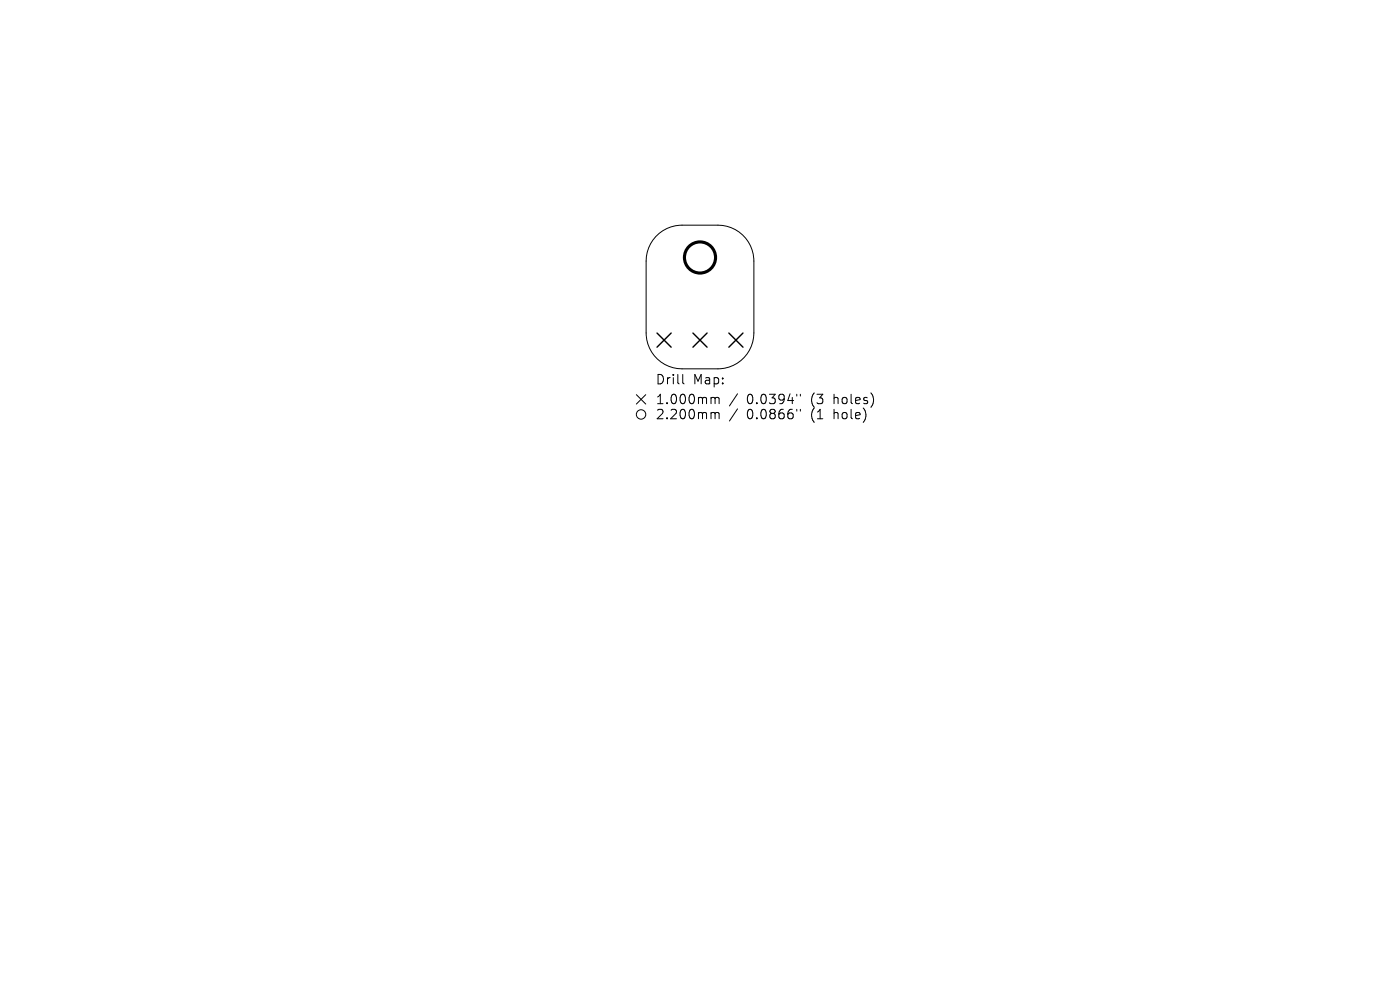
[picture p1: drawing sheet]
<svg xmlns="http://www.w3.org/2000/svg" width="297mm" height="210mm" viewBox="0 0 297 210" stroke-linecap="round" stroke-linejoin="round" font-family="sans-serif">
<defs><g id="words">
<g font-size="2.8">
<text x="139" y="81.8">Drill</text>
<text x="147" y="81.8">Map:</text>
<text x="139" y="86">1.000mm</text>
<text x="139" y="89.2">2.200mm</text>
<text x="158.4" y="86">0.0394&quot;</text>
<text x="158.4" y="89.2">0.0866&quot;</text>
<text x="172.2" y="86">(3</text>
<text x="172.2" y="89.2">(1</text>
<text x="177.1" y="86">holes)</text>
<text x="177.1" y="89.2">hole)</text>
</g>
</g></defs>
<g fill="none" stroke="#000" stroke-width=".21">
<path d="M139.1 50.2a7.6 7.6 0 0 1 5.6-2.4h7.6a7.6 7.6 0 0 1 7.6 7.6v15.2a7.6 7.6 0 0 1-7.6 7.6h-7.6a7.6 7.6 0 0 1-7.6-7.6v-15.2a7.6 7.6 0 0 1 2-5.2zM144.8 79.4v1.7l.3 .3M135 83.7l2 2M137 83.7l-2 2M151.1 84.3l.5 .1 .1 .2M151.1 87.5l.5 .1 .1 .2M151.7 84.6l.3-.3 .5 .1 .1 1.2M151.7 84.6v1M151.7 87.8v1M151.7 87.8l.3-.3 .5 .1 .1 1.2M156.5 83.5l-1.8 2.6M156.5 86.7l-1.8 2.6"/>
<path d="M169 83.6v.4M169 86.8v.4M169.8 83.6v.4M169.8 86.8v.4"/>
<circle cx="136" cy="87.9" r="1"/>
</g>
<path d="M139.4 70.6l3 3M142.4 70.6l-3 3M147 70.6l3 3M150 70.6l-3 3M154.6 70.6l3 3M157.6 70.6l-3 3" fill="none" stroke="#000" stroke-width=".3"/>
<circle cx="148.5" cy="54.6" r="3.3" fill="none" stroke="#000" stroke-width=".66"/>
<use href="#words"/>
</svg>
